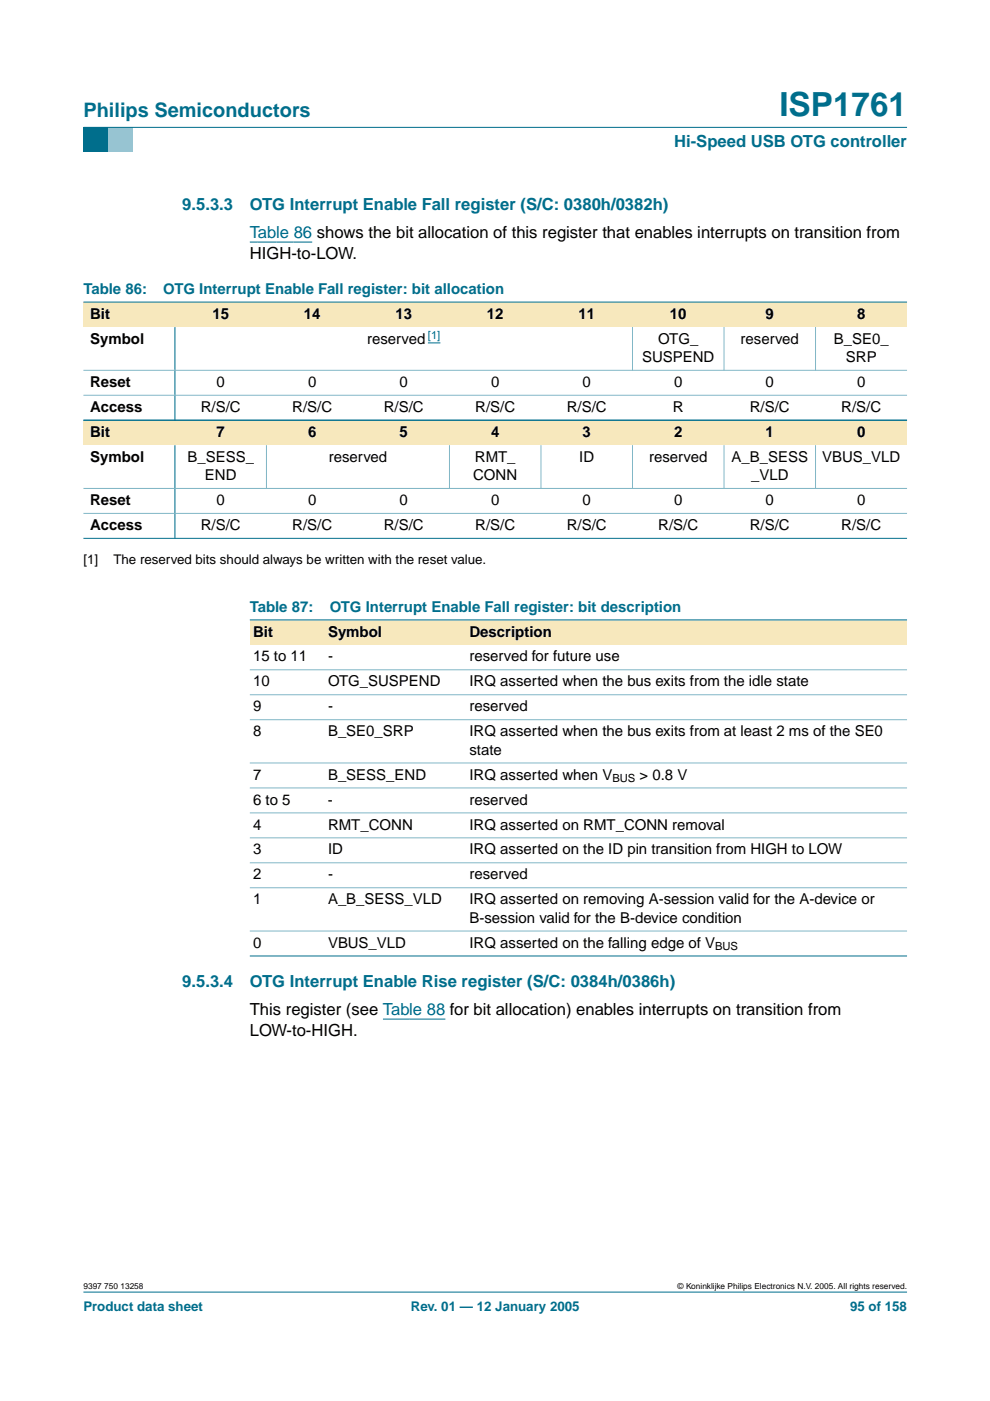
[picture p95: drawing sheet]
<svg xmlns="http://www.w3.org/2000/svg" width="210mm" height="297mm" viewBox="0 0 210 297" stroke-linecap="round" stroke-linejoin="round" font-family="sans-serif">
<defs><g id="words">
<text font-size="7.1" fill="#006e8c" x="165.2" y="24.7">ISP1761</text>
<text font-size="4.2" fill="#006e8c" x="17.7" y="24.9">Philips Semiconductors</text>
<g font-size="3.5" fill="#006e8c">
<text x="142.9" y="31.1">Hi-Speed USB OTG controller</text>
<text x="38.7" y="44.5">9.5.3.3</text>
<text x="53" y="44.5">OTG Interrupt Enable Fall register (S/C: 0380h/0382h)</text>
<text x="38.7" y="209.3">9.5.3.4</text>
<text x="53" y="209.3">OTG Interrupt Enable Rise register (S/C: 0384h/0386h)</text>
</g>
<text font-size="3.5" fill="#00f" x="53" y="50.5">Table 86 shows the bit allocation of this register that enables interrupts on transition from</text>
<g font-size="3.5">
<text x="53" y="54.9">HIGH-to-LOW.</text>
<text x="53" y="215.3">This register (see Table 88 for bit allocation) enables interrupts on transition from</text>
<text x="53" y="219.7">LOW-to-HIGH.</text>
</g>
<g font-size="3.2" fill="#006e8c">
<text x="17.7" y="62.3">Table 86:</text>
<text x="34.6" y="62.3">OTG Interrupt Enable Fall register: bit allocation</text>
<text x="53" y="129.7">Table 87:</text>
<text x="69.9" y="129.7">OTG Interrupt Enable Fall register: bit description</text>
</g>
<g font-size="3.2">
<text x="19.1" y="67.6">Bit</text>
<text x="45" y="67.6">15</text>
<text x="64.4" y="67.6">14</text>
<text x="83.8" y="67.6">13</text>
<text x="103.2" y="67.6">12</text>
<text x="122.6" y="67.6">11</text>
<text x="142" y="67.6">10</text>
<text x="162.3" y="67.6">9</text>
<text x="181.7" y="67.6">8</text>
<text x="19.1" y="72.9">Symbol</text>
<text x="77.8" y="72.9">reserved</text>
<text x="136.1" y="76.7">SUSPEND</text>
<text x="139.5" y="72.9">OTG_</text>
<text x="157" y="72.9">reserved</text>
<text x="176.8" y="72.9">B_SE0_</text>
<text x="179.3" y="76.7">SRP</text>
<text x="19.1" y="82">Reset</text>
<text x="45.9" y="82">0</text>
<text x="65.3" y="82">0</text>
<text x="84.7" y="82">0</text>
<text x="104.1" y="82">0</text>
<text x="123.5" y="82">0</text>
<text x="142.9" y="82">0</text>
<text x="162.3" y="82">0</text>
<text x="181.7" y="82">0</text>
<text x="19.1" y="87.3">Access</text>
<text x="42.6" y="87.3">R/S/C</text>
<text x="62" y="87.3">R/S/C</text>
<text x="81.4" y="87.3">R/S/C</text>
<text x="100.8" y="87.3">R/S/C</text>
<text x="120.2" y="87.3">R/S/C</text>
<text x="142.7" y="87.3">R</text>
<text x="159" y="87.3">R/S/C</text>
<text x="178.4" y="87.3">R/S/C</text>
<text x="19.1" y="92.6">Bit</text>
<text x="45.9" y="92.6">7</text>
<text x="65.3" y="92.6">6</text>
<text x="84.7" y="92.6">5</text>
<text x="104.1" y="92.6">4</text>
<text x="123.5" y="92.6">3</text>
<text x="142.9" y="92.6">2</text>
<text x="162.3" y="92.6">1</text>
<text x="181.7" y="92.6">0</text>
<text x="19.1" y="97.9">Symbol</text>
<text x="39.7" y="97.9">B_SESS_</text>
<text x="43.4" y="101.8">END</text>
<text x="69.7" y="97.9">reserved</text>
<text x="100.3" y="101.8">CONN</text>
<text x="100.7" y="97.9">RMT_</text>
<text x="122.8" y="97.9">ID</text>
<text x="137.6" y="97.9">reserved</text>
<text x="155.1" y="97.9">A_B_SESS</text>
<text x="159.2" y="101.8">_VLD</text>
<text x="174.3" y="97.9">VBUS_VLD</text>
<text x="19.1" y="107.1">Reset</text>
<text x="45.9" y="107.1">0</text>
<text x="65.3" y="107.1">0</text>
<text x="84.7" y="107.1">0</text>
<text x="104.1" y="107.1">0</text>
<text x="123.5" y="107.1">0</text>
<text x="142.9" y="107.1">0</text>
<text x="162.3" y="107.1">0</text>
<text x="181.7" y="107.1">0</text>
<text x="19.1" y="112.4">Access</text>
<text x="42.6" y="112.4">R/S/C</text>
<text x="62" y="112.4">R/S/C</text>
<text x="81.4" y="112.4">R/S/C</text>
<text x="100.8" y="112.4">R/S/C</text>
<text x="120.2" y="112.4">R/S/C</text>
<text x="139.6" y="112.4">R/S/C</text>
<text x="159" y="112.4">R/S/C</text>
<text x="178.4" y="112.4">R/S/C</text>
<text x="53.7" y="135">Bit</text>
<text x="69.5" y="135">Symbol</text>
<text x="99.5" y="135">Description</text>
<text x="53.7" y="140.2">15 to 11</text>
<text x="69.5" y="140.2">-</text>
<text x="99.5" y="140.2">reserved for future use</text>
<text x="53.7" y="145.5">10</text>
<text x="69.5" y="145.5">OTG_SUSPEND</text>
<text x="99.5" y="145.5">IRQ asserted when the bus exits from the idle state</text>
<text x="53.7" y="150.8">9</text>
<text x="69.5" y="150.8">-</text>
<text x="99.5" y="150.8">reserved</text>
<text x="53.7" y="156.1">8</text>
<text x="69.5" y="156.1">B_SE0_SRP</text>
<text x="99.5" y="160">state</text>
<text x="99.5" y="156.1">IRQ asserted when the bus exits from at least 2 ms of the SE0</text>
<text x="53.7" y="165.3">7</text>
<text x="69.5" y="165.3">B_SESS_END</text>
<text x="99.5" y="165.3">IRQ asserted when V</text>
<text x="135.6" y="165.3">&gt; 0.8 V</text>
<text x="53.7" y="170.6">6 to 5</text>
<text x="69.5" y="170.6">-</text>
<text x="99.5" y="170.6">reserved</text>
<text x="53.7" y="175.9">4</text>
<text x="69.5" y="175.9">RMT_CONN</text>
<text x="99.5" y="175.9">IRQ asserted on RMT_CONN removal</text>
<text x="53.7" y="181.2">3</text>
<text x="69.5" y="181.2">ID</text>
<text x="99.5" y="181.2">IRQ asserted on the ID pin transition from HIGH to LOW</text>
<text x="53.7" y="186.5">2</text>
<text x="53.7" y="191.8">1</text>
<text x="69.5" y="186.5">-</text>
<text x="69.5" y="191.8">A_B_SESS_VLD</text>
<text x="99.5" y="186.5">reserved</text>
<text x="99.5" y="191.8">IRQ asserted on removing A-session valid for the A-device or</text>
<text x="99.5" y="195.6">B-session valid for the B-device condition</text>
<text x="53.7" y="200.9">0</text>
<text x="69.5" y="200.9">VBUS_VLD</text>
<text x="99.5" y="200.9">IRQ asserted on the falling edge of V</text>
</g>
<g font-size="2.8">
<text x="17.7" y="119.6">[1]</text>
<text x="24" y="119.6">The reserved bits should always be written with the reset value.</text>
</g>
<g font-size="2.8" fill="#006e8c">
<text x="17.7" y="278">Product data sheet</text>
<text x="87.1" y="278">Rev. 01 — 12 January 2005</text>
<text x="180.2" y="278">95 of 158</text>
</g>
<text font-size="2.4" fill="#00f" x="90.7" y="71.9">[1]</text>
<g font-size="2.4">
<text x="129.8" y="165.9">BUS</text>
<text x="151.6" y="201.5">BUS</text>
</g>
<g font-size="1.8">
<text x="17.7" y="273.4">9397 750 13258</text>
<text x="143.7" y="273.4">© Koninklijke Philips Electronics N.V. 2005. All rights reserved.</text>
</g>
</g></defs>
<path d="M17.7 273.9h174.6z" fill="#006e8c" stroke="#006e8c" stroke-width=".21"/>
<path d="M17.7 27h5.3v5.3h-5.3z" fill-rule="evenodd" fill="#006e8c"/>
<path d="M23 27h5.3v5.3h-5.3z" fill-rule="evenodd" fill="#96c4d6"/>
<path d="M17.7 27h174.6z" fill="#006e8c" stroke="#006e8c" stroke-width=".21"/>
<path d="M53 51.3h13.2M81.2 216.1h13.2" fill="none" stroke="#00f" stroke-width=".21"/>
<g fill="#f7e8bd">
<path d="M17.7 64h19.4v5.3h-19.4z" fill-rule="evenodd"/>
<path d="M37.1 64h19.4v5.3h-19.4z" fill-rule="evenodd"/>
<path d="M56.5 64h19.4v5.3h-19.4z" fill-rule="evenodd"/>
<path d="M75.9 64h19.4v5.3h-19.4z" fill-rule="evenodd"/>
<path d="M95.3 64h19.4v5.3h-19.4z" fill-rule="evenodd"/>
<path d="M114.7 64h19.4v5.3h-19.4z" fill-rule="evenodd"/>
<path d="M134.1 64h19.4v5.3h-19.4z" fill-rule="evenodd"/>
<path d="M153.5 64h19.4v5.3h-19.4z" fill-rule="evenodd"/>
<path d="M172.9 64h19.4v5.3h-19.4z" fill-rule="evenodd"/>
</g>
<path d="M90.7 72.7h2.7" fill="none" stroke="#00f" stroke-width=".21"/>
<g fill="#f7e8bd">
<path d="M17.7 89.1h19.4v5.3h-19.4z" fill-rule="evenodd"/>
<path d="M37.1 89.1h19.4v5.3h-19.4z" fill-rule="evenodd"/>
<path d="M56.5 89.1h19.4v5.3h-19.4z" fill-rule="evenodd"/>
<path d="M75.9 89.1h19.4v5.3h-19.4z" fill-rule="evenodd"/>
<path d="M95.3 89.1h19.4v5.3h-19.4z" fill-rule="evenodd"/>
<path d="M114.7 89.1h19.4v5.3h-19.4z" fill-rule="evenodd"/>
<path d="M134.1 89.1h19.4v5.3h-19.4z" fill-rule="evenodd"/>
<path d="M153.5 89.1h19.4v5.3h-19.4z" fill-rule="evenodd"/>
<path d="M172.9 89.1h19.4v5.3h-19.4z" fill-rule="evenodd"/>
</g>
<g fill="#006e8c" stroke="#006e8c" stroke-width=".21">
<path d="M37.1 69.3v19.8z"/>
<path d="M17.7 64h174.6z"/>
<path d="M17.7 89.1h174.6z"/>
<path d="M37.1 94.4v19.8z"/>
<path d="M17.7 114.1h174.6z"/>
</g>
<g fill="#80b6c6" stroke="#80b6c6" stroke-width=".21">
<path d="M134.1 69.3v9.3z"/>
<path d="M153.5 69.3v9.3z"/>
<path d="M172.9 69.3v9.3z"/>
<path d="M17.7 78.5h174.6z"/>
<path d="M17.7 83.8h174.6z"/>
<path d="M56.5 94.4v9.2z"/>
<path d="M95.3 94.4v9.2z"/>
<path d="M114.7 94.4v9.2z"/>
<path d="M134.1 94.4v9.2z"/>
<path d="M153.5 94.4v9.2z"/>
<path d="M172.9 94.4v9.2z"/>
<path d="M17.7 103.6h174.6z"/>
<path d="M17.7 108.8h174.6z"/>
</g>
<g fill="#f7e8bd">
<path d="M53 131.4h15.8v5.3h-15.8z" fill-rule="evenodd"/>
<path d="M68.8 131.4h30v5.3h-30z" fill-rule="evenodd"/>
<path d="M98.8 131.4h93.5v5.3h-93.5z" fill-rule="evenodd"/>
</g>
<g fill="#006e8c" stroke="#006e8c" stroke-width=".21">
<path d="M53 131.4h139.3z"/>
<path d="M53 202.7h139.3z"/>
</g>
<g fill="#80b6c6" stroke="#80b6c6" stroke-width=".21">
<path d="M53 142h139.3z"/>
<path d="M53 147.3h139.3z"/>
<path d="M53 152.6h139.3z"/>
<path d="M53 161.8h139.3z"/>
<path d="M53 167.1h139.3z"/>
<path d="M53 172.3h139.3z"/>
<path d="M53 177.6h139.3z"/>
<path d="M53 182.9h139.3z"/>
<path d="M53 188.2h139.3z"/>
<path d="M53 197.4h139.3z"/>
</g>
<use href="#words"/>
</svg>
